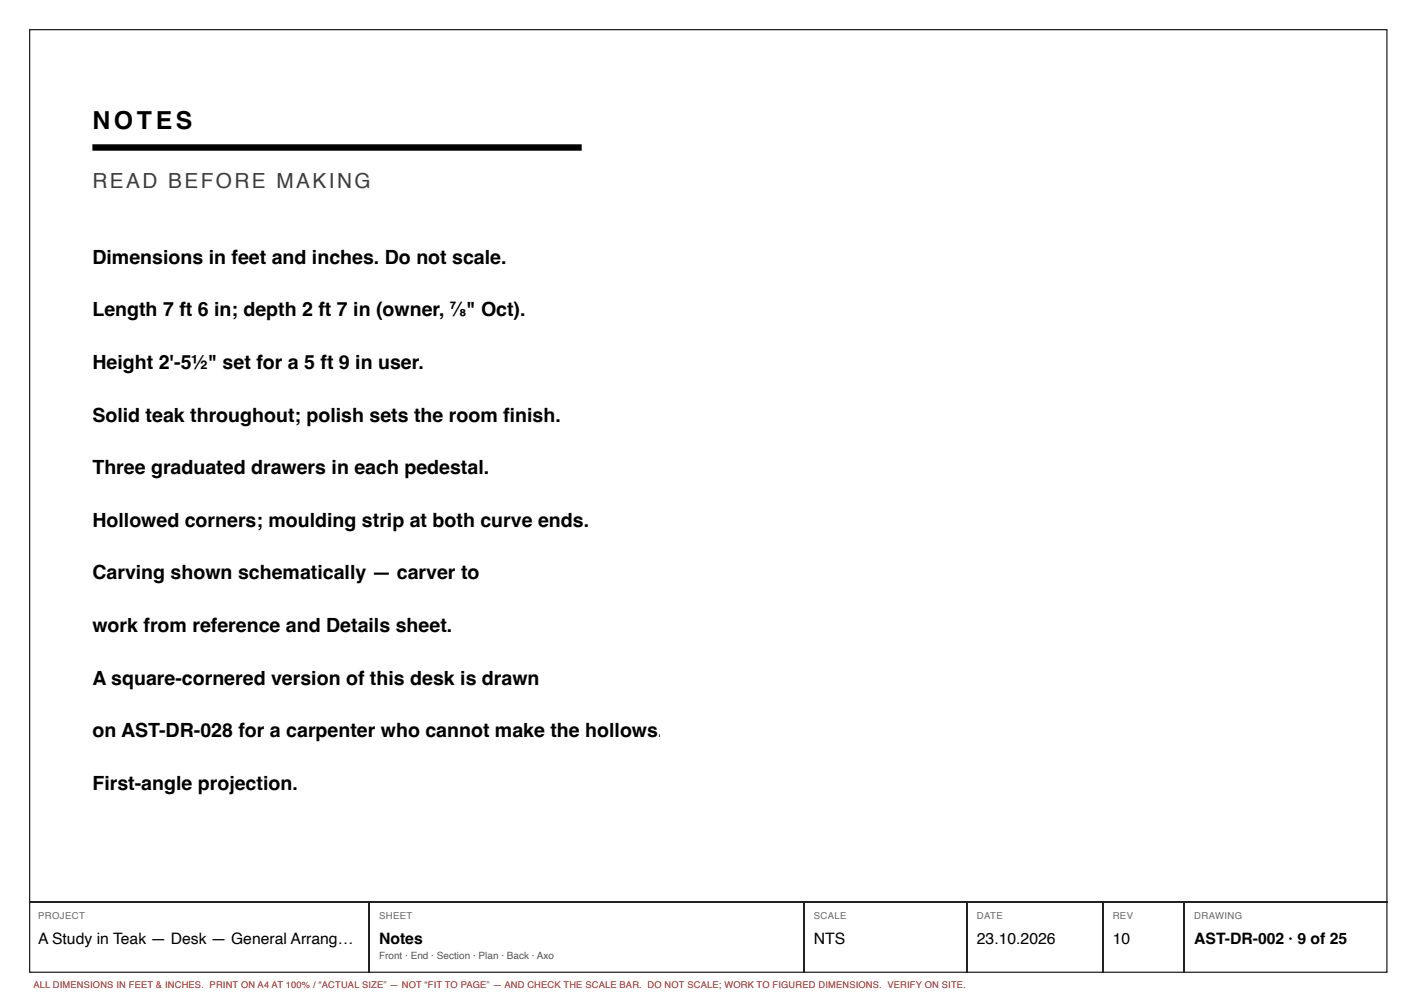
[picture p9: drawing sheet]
<svg xmlns="http://www.w3.org/2000/svg" width="297mm" height="210mm" viewBox="0 0 297 210" stroke-linecap="round" stroke-linejoin="round" font-family="sans-serif">
<defs><g id="words">
<text font-size="5.2" x="19.4" y="27.1">NOTES</text>
<text font-size="4.4" fill="#3d3d3d" x="19.4" y="39.4">READ BEFORE MAKING</text>
<g font-size="4.1">
<text x="19.4" y="55.3">Dimensions in feet and inches. Do not scale.</text>
<text x="19.4" y="66.3">Length 7 ft 6 in; depth 2 ft 7 in (owner, ⅞&quot; Oct).</text>
<text x="19.4" y="77.4">Height 2'-5½&quot; set for a 5 ft 9 in user.</text>
<text x="19.4" y="88.4">Solid teak throughout; polish sets the room fi nish.</text>
<text x="19.4" y="99.4">Three graduated drawers in each pedestal.</text>
<text x="19.4" y="110.5">Hollowed corners; moulding strip at both curve ends.</text>
<text x="19.4" y="121.5">Carving shown schematically — carver to</text>
<text x="19.4" y="132.5">work from reference and Details sheet.</text>
<text x="19.4" y="143.6">A square-cornered version of this desk is drawn</text>
<text x="19.4" y="154.6">on AST-DR-028 for a carpenter who cannot make the hollows.</text>
<text x="19.4" y="165.6">First-angle projection.</text>
</g>
<g font-size="3.3">
<text x="8" y="197.9">A Study in Teak — Desk — General Arrang…</text>
<text x="79.5" y="197.9">Notes</text>
<text x="170.7" y="197.9">NTS</text>
<text x="204.9" y="197.9">23.10.2026</text>
<text x="233.4" y="197.9">10</text>
<text x="250.5" y="197.9">AST-DR-002 · 9 of 25</text>
</g>
<text font-size="2.1" fill="#555" x="79.5" y="201.1">Front · End · Section · Plan · Back · Axo</text>
<g font-size="2" fill="#666">
<text x="8" y="192.6">PROJECT</text>
<text x="79.5" y="192.6">SHEET</text>
<text x="170.7" y="192.6">SCALE</text>
<text x="204.9" y="192.6">DATE</text>
<text x="233.4" y="192.6">REV</text>
<text x="250.5" y="192.6">DRAWING</text>
</g>
<text font-size="1.9" fill="#a51d17" x="7" y="207.2">ALL DIMENSIONS IN FEET &amp; INCHES. PRINT ON A4 AT 100% / “ACTUAL SIZE” — NOT “FIT TO PAGE” — AND CHECK THE SCALE BAR. DO NOT SCALE; WORK TO FIGURED DIMENSIONS. VERIFY ON SITE.</text>
</g></defs>
<path d="M6.2 6.2h284.7v197.7h-284.7zM6.1 189h284.9M77.4 189.2v14.8M168.7 189.2v14.8M202.8 189.2v14.8M231.4 189.2v14.8M248.3 189.2v14.8" fill="none" stroke="#222" stroke-width=".26"/>
<path d="M19.4 30.9h102.6" fill="none" stroke="#000" stroke-width="1.3" stroke-linecap="butt"/>
<use href="#words"/>
</svg>
